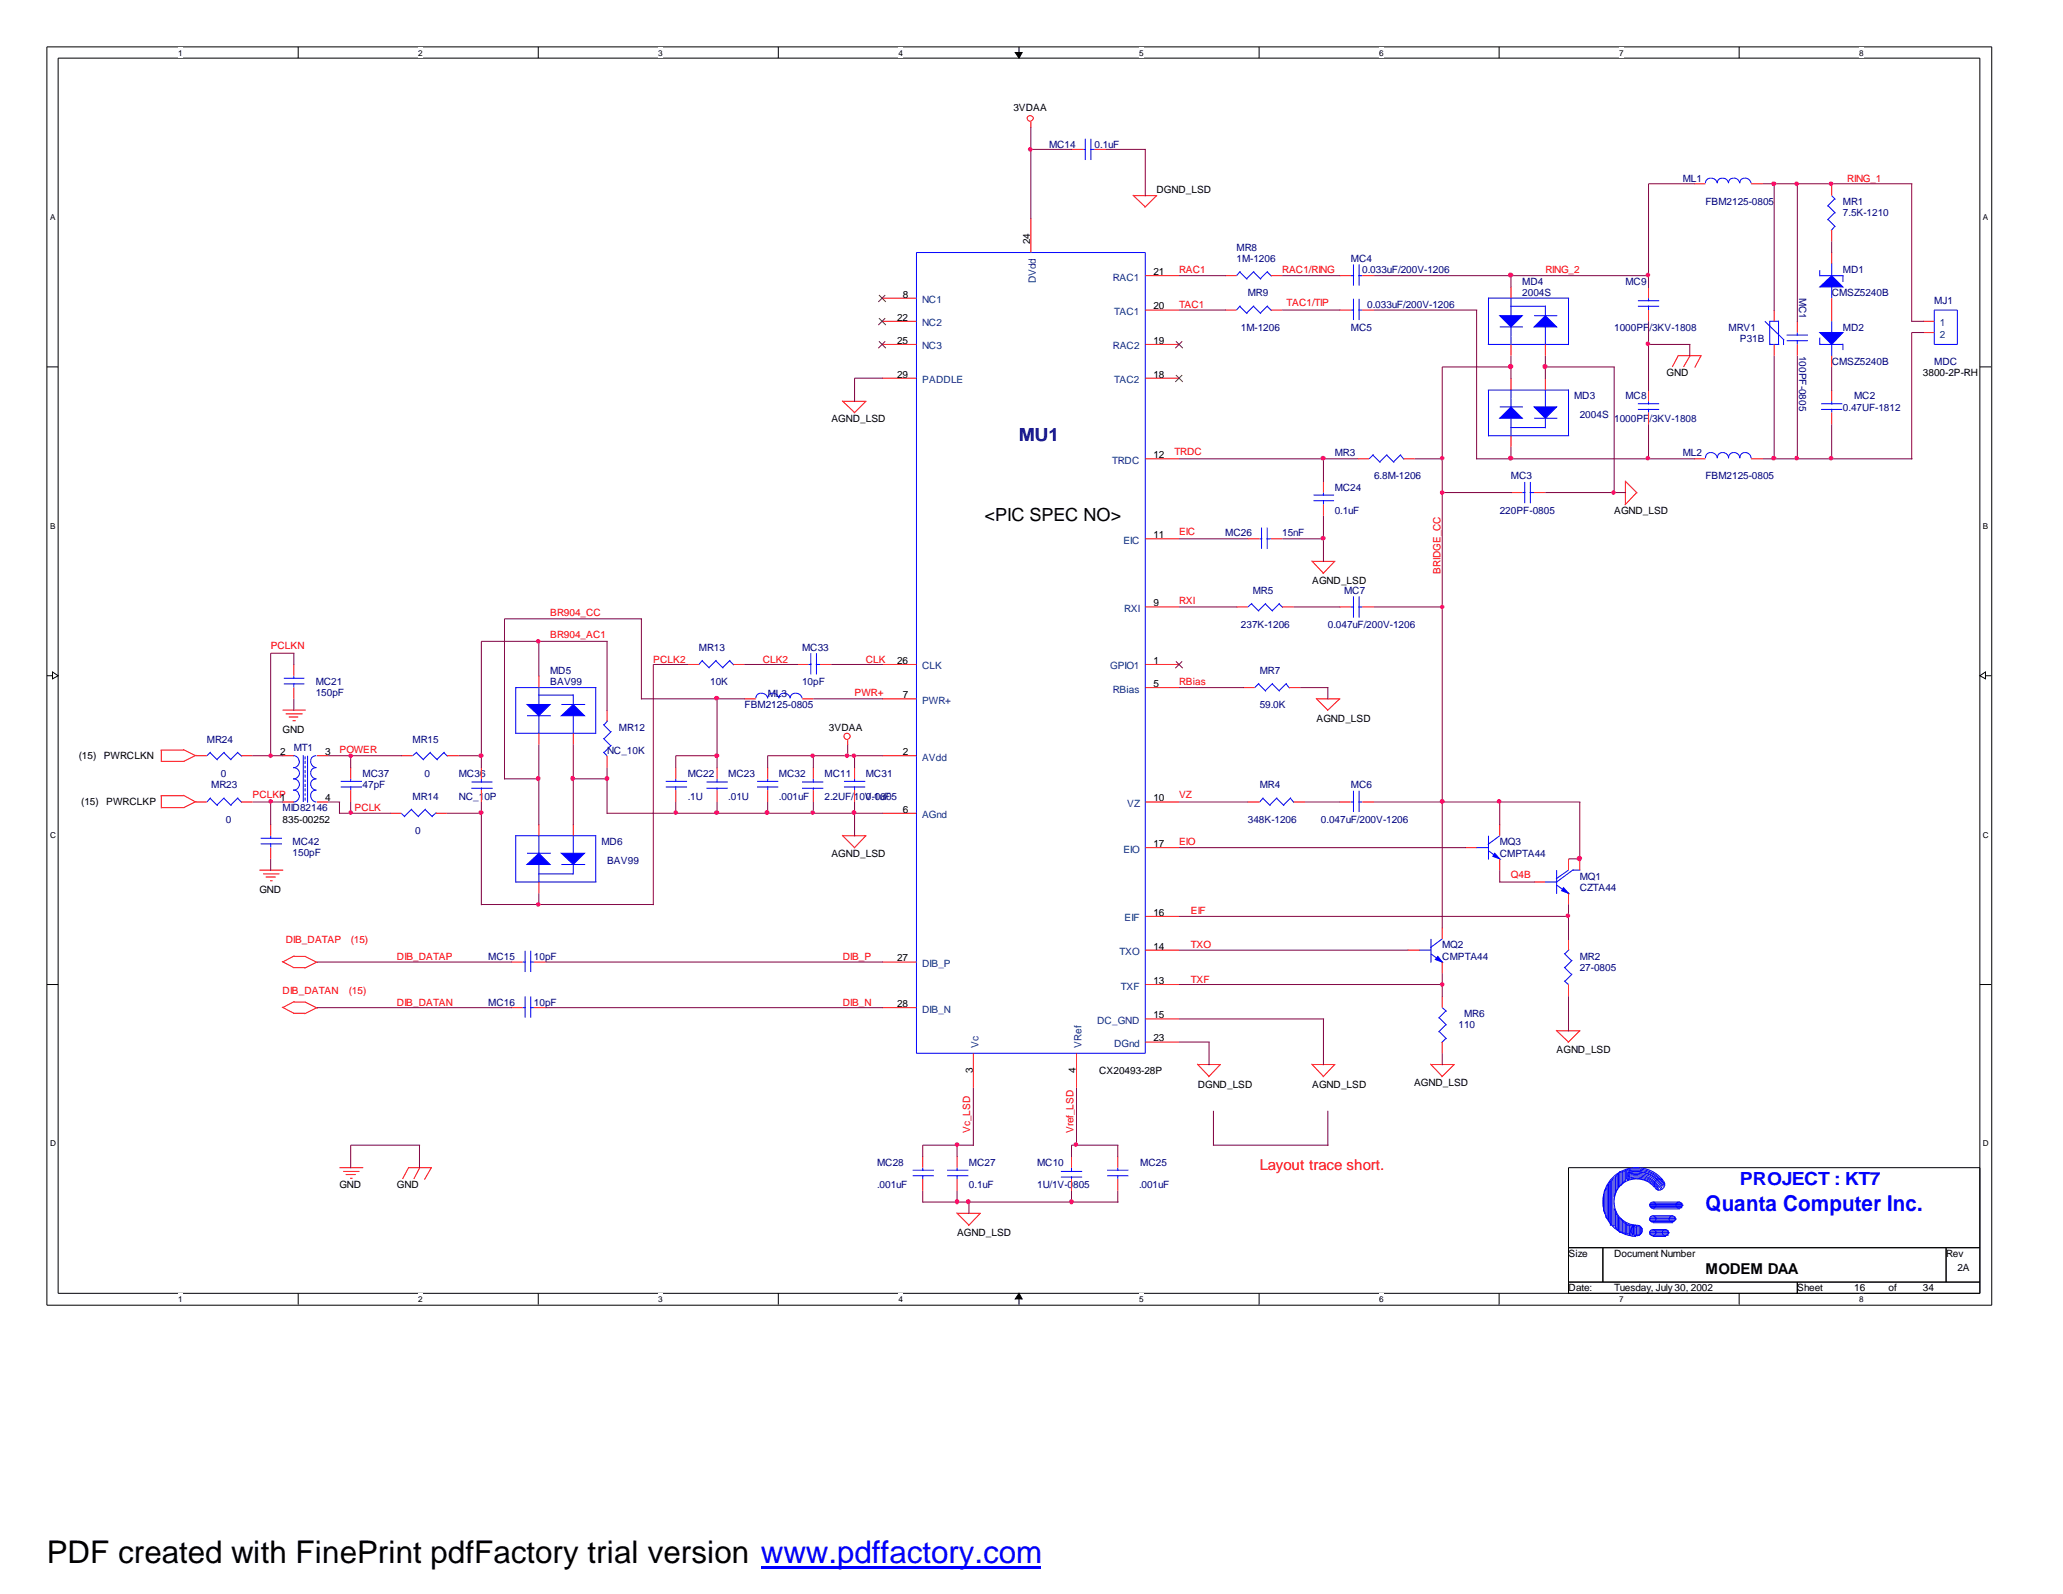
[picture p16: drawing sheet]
<svg xmlns="http://www.w3.org/2000/svg" width="279mm" height="216mm" viewBox="0 0 279 216" stroke-linecap="round" stroke-linejoin="round" font-family="sans-serif">
<defs><g id="words">
<text font-size="4.2" x="6.3" y="211.7">PDF created with FinePrint pdfFactory trial version www.pdffactory.com</text>
<text font-size="3" fill="#00f" x="231" y="164">Quanta Computer Inc.</text>
<text font-size="2.5" fill="#000080" x="138" y="59.8">MU1</text>
<text font-size="2.5" x="133.3" y="70.6">&lt;PIC SPEC NO&gt;</text>
<text font-size="2.5" fill="#00f" x="235.6" y="160.4">PROJECT : KT7</text>
<text font-size="2" fill="#f00" x="170.6" y="158.4">Layout trace short.</text>
<text font-size="2" x="231" y="172.6">MODEM DAA</text>
<g font-size="1.4">
<text x="137.2" y="15.1">3VDAA</text>
<text x="156.6" y="26.2">DGND_LSD</text>
<text x="139.5" y="33.1" transform="rotate(-90 139.5 33.1)">24</text>
<text x="122.3" y="40.3">8</text>
<text x="156.2" y="37.3">21</text>
<text x="156.2" y="41.9">20</text>
<text x="121.5" y="46.6">25</text>
<text x="121.5" y="43.4">22</text>
<text x="156.2" y="46.6">19</text>
<text x="121.5" y="51.1">29</text>
<text x="156.2" y="51.1">18</text>
<text x="225.7" y="51">GND</text>
<text x="260.4" y="51">3800-2P-RH</text>
<text x="112.6" y="57.2">AGND_LSD</text>
<text x="156.2" y="62.1">12</text>
<text x="218.6" y="69.6">AGND_LSD</text>
<text x="156.2" y="72.9">11</text>
<text x="156.2" y="82.1">9</text>
<text x="177.7" y="79.2">AGND_LSD</text>
<text x="121.5" y="89.9">26</text>
<text x="156.2" y="89.9">1</text>
<text x="122.3" y="94.6">7</text>
<text x="156.2" y="93">5</text>
<text x="38.3" y="99.3">GND</text>
<text x="112.3" y="99">3VDAA</text>
<text x="178.3" y="97.8">AGND_LSD</text>
<text x="10.7" y="102.9">(15)</text>
<text x="14.1" y="102.9">PWRCLKN</text>
<text x="37.9" y="102.3">2</text>
<text x="44" y="102.3">3</text>
<text x="122.3" y="102.3">2</text>
<text x="11" y="109.1">(15)</text>
<text x="14.4" y="109.1">PWRCLKP</text>
<text x="37.9" y="108.5">1</text>
<text x="38.3" y="111.4">835-00252</text>
<text x="44" y="108.5">4</text>
<text x="122.3" y="110.1">6</text>
<text x="156.2" y="108.5">10</text>
<text x="112.6" y="116.1">AGND_LSD</text>
<text x="156.2" y="114.7">17</text>
<text x="35.1" y="121">GND</text>
<text x="156.2" y="124">16</text>
<text x="121.5" y="130.2">27</text>
<text x="156.2" y="128.6">14</text>
<text x="121.5" y="136.4">28</text>
<text x="156.2" y="133.3">13</text>
<text x="156.2" y="137.9">15</text>
<text x="156.2" y="141.1">23</text>
<text x="210.8" y="142.7">AGND_LSD</text>
<text x="131.7" y="145.4" transform="rotate(-90 131.7 145.4)">3</text>
<text x="145.7" y="145.4" transform="rotate(-90 145.7 145.4)">4</text>
<text x="148.8" y="145.5">CX20493-28P</text>
<text x="162.2" y="147.3">DGND_LSD</text>
<text x="177.7" y="147.3">AGND_LSD</text>
<text x="191.5" y="147.1">AGND_LSD</text>
<text x="46" y="161">GND</text>
<text x="53.8" y="161">GND</text>
<text x="129.6" y="167.5">AGND_LSD</text>
<text x="212.4" y="170.3">Size</text>
<text x="218.6" y="170.3">Document Number</text>
<text x="263.6" y="170.3">Rev</text>
<text x="265.1" y="172.1">2A</text>
<text x="212.4" y="174.9">Date:</text>
<text x="218.6" y="174.9">Tuesday, July 30, 2002</text>
<text x="243.4" y="174.9">Sheet</text>
<text x="251.1" y="174.9">16</text>
<text x="255.8" y="174.9">of</text>
<text x="260.4" y="174.9">34</text>
</g>
<g font-size="1.4" fill="#000080">
<text x="142.1" y="20">MC14</text>
<text x="148.3" y="20">0.1uF</text>
<text x="227.9" y="24.6">ML1</text>
<text x="231" y="27.8">FBM2125-0805</text>
<text x="249.6" y="27.8">MR1</text>
<text x="249.6" y="29.3">7.5K-1210</text>
<text x="167.5" y="34">MR8</text>
<text x="167.5" y="35.5">1M-1206</text>
<text x="183" y="35.5">MC4</text>
<text x="169" y="40.1">MR9</text>
<text x="184.5" y="37">0.033uF/200V-1206</text>
<text x="185.2" y="41.7">0.033uF/200V-1206</text>
<text x="206.2" y="38.6">MD4</text>
<text x="206.2" y="40.1">2004S</text>
<text x="220.1" y="38.6">MC9</text>
<text x="243.7" y="40.4" transform="rotate(90 243.7 40.4)">MC1</text>
<text x="248.1" y="40.1">CMSZ5240B</text>
<text x="249.6" y="37">MD1</text>
<text x="262" y="41.2">MJ1</text>
<text x="168.1" y="44.8">1M-1206</text>
<text x="183" y="44.8">MC5</text>
<text x="218.6" y="44.8">1000PF</text>
<text x="223.4" y="44.8">/3KV-1808</text>
<text x="234.1" y="44.8">MRV1</text>
<text x="235.6" y="46.3">P31B</text>
<text x="249.6" y="44.8">MD2</text>
<text x="243.7" y="48.2" transform="rotate(90 243.7 48.2)">100PF-0805</text>
<text x="248.1" y="49.4">CMSZ5240B</text>
<text x="262" y="49.4">MDC</text>
<text x="213.2" y="54.1">MD3</text>
<text x="214" y="56.6">2004S</text>
<text x="218.6" y="57.2">1000PF/3KV-1808</text>
<text x="220.1" y="54.1">MC8</text>
<text x="249.6" y="55.6">0.47UF-1812</text>
<text x="251.1" y="54.1">MC2</text>
<text x="180.8" y="61.8">MR3</text>
<text x="186.1" y="64.9">6.8M-1206</text>
<text x="204.6" y="64.9">MC3</text>
<text x="227.9" y="61.8">ML2</text>
<text x="231" y="64.9">FBM2125-0805</text>
<text x="180.8" y="66.5">MC24</text>
<text x="180.8" y="69.6">0.1uF</text>
<text x="203.1" y="69.6">220PF-0805</text>
<text x="165.9" y="72.6">MC26</text>
<text x="173.7" y="72.6">15nF</text>
<text x="169.7" y="80.4">MR5</text>
<text x="182" y="80.4">MC7</text>
<text x="94.7" y="88.1">MR13</text>
<text x="108.6" y="88.1">MC33</text>
<text x="168.1" y="85.1">237K-1206</text>
<text x="179.8" y="85.1">0.047uF/200V-1206</text>
<text x="42.8" y="92.8">MC21</text>
<text x="42.8" y="94.2">150pF</text>
<text x="74.5" y="91.3">MD5</text>
<text x="74.5" y="92.8">BAV99</text>
<text x="96.2" y="92.8">10K</text>
<text x="100.8" y="95.9">FBM2125-0805</text>
<text x="104" y="94.4">ML3</text>
<text x="108.6" y="92.8">10pF</text>
<text x="170.6" y="91.3">MR7</text>
<text x="170.6" y="95.9">59.0K</text>
<text x="28" y="100.6">MR24</text>
<text x="39.8" y="101.7">MT1</text>
<text x="55.9" y="100.6">MR15</text>
<text x="83.8" y="99">MR12</text>
<text x="28.6" y="106.8">MR23</text>
<text x="29.9" y="105.2">0</text>
<text x="49.1" y="105.2">MC37</text>
<text x="49.1" y="106.8">47pF</text>
<text x="57.5" y="105.2">0</text>
<text x="62.1" y="105.2">MC36</text>
<text x="82.2" y="102.1">NC_10K</text>
<text x="93.1" y="105.2">MC22</text>
<text x="98.6" y="105.2">MC23</text>
<text x="105.5" y="105.2">MC32</text>
<text x="111.7" y="105.2">MC11</text>
<text x="117.3" y="105.2">MC31</text>
<text x="170.6" y="106.8">MR4</text>
<text x="183" y="106.8">MC6</text>
<text x="30.6" y="111.4">0</text>
<text x="38.3" y="109.9">MID82146</text>
<text x="55.9" y="108.3">MR14</text>
<text x="56.2" y="112.9">0</text>
<text x="62.1" y="108.3">NC_10P</text>
<text x="93.1" y="108.3">.1U</text>
<text x="98.6" y="108.3">.01U</text>
<text x="105.5" y="108.3">.001uF</text>
<text x="111.7" y="108.3">2.2UF/10V-0805</text>
<text x="117.3" y="108.3">0.1uF</text>
<text x="169" y="111.4">348K-1206</text>
<text x="178.9" y="111.4">0.047uF/200V-1206</text>
<text x="39.6" y="114.5">MC42</text>
<text x="39.6" y="115.9">150pF</text>
<text x="81.4" y="114.5">MD6</text>
<text x="82.2" y="117">BAV99</text>
<text x="203.1" y="114.5">MQ3</text>
<text x="203.1" y="116.1">CMPTA44</text>
<text x="214" y="119.1">MQ1</text>
<text x="214" y="120.7">CZTA44</text>
<text x="66.1" y="130">MC15</text>
<text x="72.3" y="130">10pF</text>
<text x="195.3" y="128.4">MQ2</text>
<text x="195.3" y="130">CMPTA44</text>
<text x="214" y="130">MR2</text>
<text x="214" y="131.6">27-0805</text>
<text x="66.1" y="136.2">MC16</text>
<text x="72.3" y="136.2">10pF</text>
<text x="198.3" y="137.8">MR6</text>
<text x="197.5" y="139.3">110</text>
<text x="118.8" y="157.9">MC28</text>
<text x="118.8" y="161">.001uF</text>
<text x="131.2" y="157.9">MC27</text>
<text x="131.2" y="161">0.1uF</text>
<text x="140.5" y="157.9">MC10</text>
<text x="140.5" y="161">1U/1V-0805</text>
<text x="154.3" y="160.9">.001uF</text>
<text x="154.4" y="157.9">MC25</text>
</g>
<g font-size="1.4" fill="#f00">
<text x="250.2" y="24.6">RING_1</text>
<text x="159.7" y="41.7">TAC1</text>
<text x="159.7" y="37">RAC1</text>
<text x="173.7" y="36.9">RAC1/RING</text>
<text x="174.2" y="41.5">TAC1/TIP</text>
<text x="209.3" y="36.9">RING_2</text>
<text x="159.1" y="61.6">TRDC</text>
<text x="159.7" y="72.5">EIC</text>
<text x="195.1" y="77.7" transform="rotate(-90 195.1 77.7)">BRIDGE_CC</text>
<text x="74.5" y="83.4">BR904_CC</text>
<text x="159.7" y="81.8">RXI</text>
<text x="36.7" y="88">PCLKN</text>
<text x="74.5" y="86.4">BR904_AC1</text>
<text x="88.5" y="89.7">PCLK2</text>
<text x="103.3" y="89.7">CLK2</text>
<text x="117.3" y="89.7">CLK</text>
<text x="115.7" y="94.2">PWR+</text>
<text x="159.7" y="92.8">RBias</text>
<text x="46" y="101.9">POWER</text>
<text x="34.2" y="108.1">PCLKP</text>
<text x="48" y="109.9">PCLK</text>
<text x="159.7" y="108.1">VZ</text>
<text x="159.7" y="114.4">EIO</text>
<text x="204.6" y="119">Q4B</text>
<text x="161.3" y="123.8">EIF</text>
<text x="38.7" y="127.7">DIB_DATAP</text>
<text x="47.5" y="127.7">(15)</text>
<text x="53.8" y="130">DIB_DATAP</text>
<text x="114.1" y="130">DIB_P</text>
<text x="161.3" y="128.4">TXO</text>
<text x="38.3" y="134.6">DIB_DATAN</text>
<text x="47.2" y="134.6">(15)</text>
<text x="53.8" y="136.2">DIB_DATAN</text>
<text x="114.1" y="136.2">DIB_N</text>
<text x="161.3" y="133.1">TXF</text>
<text x="131.4" y="153.5" transform="rotate(-90 131.4 153.5)">Vc_LSD</text>
<text x="145.4" y="153.5" transform="rotate(-90 145.4 153.5)">Vref_LSD</text>
</g>
<g font-size="1.4" fill="#004080">
<text x="124.9" y="41.1">NC1</text>
<text x="140.3" y="38.4" transform="rotate(-90 140.3 38.4)">DVdd</text>
<text x="150.7" y="38">RAC1</text>
<text x="124.9" y="47.3">NC3</text>
<text x="124.9" y="44.2">NC2</text>
<text x="150.7" y="47.3">RAC2</text>
<text x="150.9" y="42.7">TAC1</text>
<text x="262.7" y="44.2">1</text>
<text x="262.7" y="45.7">2</text>
<text x="124.9" y="51.9">PADDLE</text>
<text x="150.9" y="51.9">TAC2</text>
<text x="150.6" y="62.8">TRDC</text>
<text x="152.1" y="73.7">EIC</text>
<text x="152.2" y="82.9">RXI</text>
<text x="124.9" y="90.7">CLK</text>
<text x="124.9" y="95.3">PWR+</text>
<text x="150.4" y="90.7">GPIO1</text>
<text x="150.7" y="93.8">RBias</text>
<text x="124.9" y="103">AVdd</text>
<text x="124.9" y="110.8">AGnd</text>
<text x="152.7" y="109.3">VZ</text>
<text x="152.1" y="115.5">EIO</text>
<text x="152.3" y="124.8">EIF</text>
<text x="124.9" y="131">DIB_P</text>
<text x="151.6" y="129.4">TXO</text>
<text x="124.9" y="137.2">DIB_N</text>
<text x="151.8" y="134">TXF</text>
<text x="132.5" y="141.9" transform="rotate(-90 132.5 141.9)">Vc</text>
<text x="146.5" y="141.9" transform="rotate(-90 146.5 141.9)">VRef</text>
<text x="148.6" y="138.7">DC_GND</text>
<text x="150.9" y="141.8">DGnd</text>
</g>
<g font-size="1.1">
<text x="24.1" y="7.5">1</text>
<text x="56.6" y="7.5">2</text>
<text x="89.2" y="7.5">3</text>
<text x="121.7" y="7.5">4</text>
<text x="154.3" y="7.5">5</text>
<text x="186.8" y="7.5">6</text>
<text x="219.3" y="7.5">7</text>
<text x="251.8" y="7.5">8</text>
<text x="6.8" y="29.8">A</text>
<text x="268.6" y="29.8">A</text>
<text x="6.8" y="71.6">B</text>
<text x="268.6" y="71.6">B</text>
<text x="6.8" y="113.5">C</text>
<text x="268.6" y="113.5">C</text>
<text x="6.8" y="155.3">D</text>
<text x="268.6" y="155.3">D</text>
<text x="24.1" y="176.4">1</text>
<text x="56.6" y="176.4">2</text>
<text x="89.2" y="176.4">3</text>
<text x="121.7" y="176.4">4</text>
<text x="154.3" y="176.4">5</text>
<text x="186.8" y="176.4">6</text>
<text x="219.3" y="176.4">7</text>
<text x="251.8" y="176.4">8</text>
</g>
</g></defs>
<path d="M6.3 6.3h263.4v170.5h-263.4zM7.9 7.9h260.2v167.3h-260.2z" fill="none" stroke="#000" stroke-width=".14"/>
<g fill="#fff">
<path d="M24.1 6.4h.6v1.4h-.6z"/>
<path d="M24.1 175.3h.6v1.3h-.6z"/>
</g>
<path d="M40.4 6.3v1.6M40.4 175.2v1.5" fill="none" stroke="#000" stroke-width=".14"/>
<g fill="#fff">
<path d="M56.6 6.4h.6v1.4h-.6z"/>
<path d="M56.6 175.3h.6v1.3h-.6z"/>
</g>
<path d="M72.9 6.3v1.6M72.9 175.2v1.5" fill="none" stroke="#000" stroke-width=".14"/>
<g fill="#fff">
<path d="M89.2 6.4h.5v1.4h-.5z"/>
<path d="M89.2 175.3h.5v1.3h-.5z"/>
</g>
<path d="M105.4 6.3v1.6M105.4 175.2v1.5" fill="none" stroke="#000" stroke-width=".14"/>
<g fill="#fff">
<path d="M121.7 6.4h.6v1.4h-.6z"/>
<path d="M121.7 175.3h.6v1.3h-.6z"/>
</g>
<path d="M138 6.3v1.6M138 175.2v1.5" fill="none" stroke="#000" stroke-width=".14"/>
<g fill="#000" stroke="#000" stroke-width=".14">
<path d="M137.5 7.1h.9l-.4 .8z" fill-rule="evenodd"/>
<path d="M138 175.2l.4 .7h-.9z" fill-rule="evenodd"/>
</g>
<g fill="#fff">
<path d="M154.3 6.4h.6v1.4h-.6z"/>
<path d="M154.3 175.3h.6v1.3h-.6z"/>
</g>
<path d="M170.5 6.3v1.6M170.5 175.2v1.5" fill="none" stroke="#000" stroke-width=".14"/>
<g fill="#fff">
<path d="M186.8 6.4h.6v1.4h-.6z"/>
<path d="M186.8 175.3h.6v1.3h-.6z"/>
</g>
<path d="M203 6.3v1.6M203 175.2v1.5" fill="none" stroke="#000" stroke-width=".14"/>
<g fill="#fff">
<path d="M219.3 6.4h.6v1.4h-.6z"/>
<path d="M219.3 175.3h.6v1.3h-.6z"/>
</g>
<path d="M235.5 6.3v1.6M235.5 175.2v1.5" fill="none" stroke="#000" stroke-width=".14"/>
<g fill="#fff">
<path d="M251.8 6.4h.6v1.4h-.6z"/>
<path d="M251.8 175.3h.6v1.3h-.6z"/>
<path d="M6.8 28.7h.7v1.4h-.7z"/>
<path d="M268.6 28.7h.7v1.4h-.7z"/>
<path d="M6.8 70.5h.7v1.4h-.7z"/>
<path d="M268.6 70.5h.7v1.4h-.7z"/>
</g>
<path d="M6.3 49.7h1.6M268.1 49.7h1.6" fill="none" stroke="#000" stroke-width=".14"/>
<g fill="#fff">
<path d="M6.8 112.4h.7v1.3h-.7z"/>
<path d="M268.6 112.4h.7v1.3h-.7z"/>
</g>
<path d="M6.3 91.5h1.6M268.1 91.5h1.6" fill="none" stroke="#000" stroke-width=".14"/>
<g fill="#fff" stroke="#000" stroke-width=".14">
<path d="M7.1 91l.8 .5-.8 .4z" fill-rule="evenodd"/>
<path d="M268.1 91.5l.8-.5v.9z" fill-rule="evenodd"/>
</g>
<g fill="#fff">
<path d="M6.8 154.2h.7v1.3h-.7z"/>
<path d="M268.6 154.2h.7v1.3h-.7z"/>
</g>
<path d="M6.3 133.3h1.6M268.1 133.3h1.6M212.4 158.2h55.7v17h-55.7zM212.4 169h55.7M212.4 173.7h55.7M217.1 169v4.7M243.4 173.7v1.5M263.6 169v4.7" fill="none" stroke="#000" stroke-width=".14"/>
<g fill="none" stroke="#f00" stroke-width=".14">
<path d="M139.6 16.5v.8M139.6 29.5v4.7M145.1 20.2h1.6M148.3 20.2h1.5M153.4 26.4l1.7 1.6M153.5 26.5h3.2M155.1 37.3h4.6M156.6 26.5l-1.6 1.6M165.9 37.3h1.6M172.1 37.3h1.6M181.4 37.3h1.6M184.5 37.3h1.6"/>
<path d="M204.6 38.9v1.5M223.3 38.9v1.5M229.4 24.9h1.6M237.2 24.9h1.6M248.1 24.9v1.6M248.1 31.2v1.5M248.1 34.2v1.5M114 54.3l1.7 1.6M114.1 54.4h3.2M117.3 54.4l-1.6 1.6M119.5 43.5h4.6M119.5 46.7h4.6"/>
<path d="M119.5 51.2h4.6M119.5 40.4h4.6M155.1 42h4.6M155.1 46.7h4.6M155.1 51.2h4.6M165.9 42h1.6M172.1 42h1.6M181.4 42h1.6M184.5 42h1.6M204.6 46.7v1.5M204.6 51.2v1.6M204.6 59v1.5"/>
<path d="M209.3 46.7v1.5M209.3 51.2v1.6M223.3 42v1.5M223.3 52.8v1.6M223.3 55.9v1.6M227.2 48.2h3.3M227.3 48.1l-.8 1.6M228.9 48.1l-.9 1.6M230.4 48.2l-.9 1.6M240.3 42v1.5M240.3 46.7v1.5M243.4 43.5v1.5"/>
<path d="M243.4 46.7v1.5M248.1 40.4v3.1M248.1 48.2v1.5M248.1 52.8v1.6M248.1 55.9v1.6M260.4 43.5h1.6M260.4 45h1.6M155.1 62.1h4.6M155.1 73h4.6M169 73h1.6M172.1 73h1.6M177.6 75.9l1.6 1.7"/>
<path d="M177.7 76h3.1M179.2 65.2v1.5M179.2 68.3v1.5M180.8 76l-1.6 1.7M183.9 62.1h1.5M190.1 62.1h1.5M204.6 66.7h1.6M207.8 66.7h1.5M220.1 65.1v3.2M220.1 65.2l1.6 1.6M221.7 66.7l-1.7 1.7M229.4 62.1h1.6"/>
<path d="M237.2 62.1h1.6M38.3 96.2h3.1M38.7 96.7h2.3M39.1 97.1h1.3M39.6 97.6h.4M39.8 90v1.5M39.8 93.1v1.6M73 91.5v1.6M73 99.3v1.5M77.6 99.3v1.5M82.2 96.2v1.5M93.1 90h1.6"/>
<path d="M99.3 90h1.5M100.8 94.7h1.6M107.9 90h1.6M108.6 94.7h1.6M111.1 90h1.5M119.5 94.7h4.6M119.5 90h4.6M155.1 82.2h4.6M155.1 90h4.6M155.1 93.1h4.6M167.5 82.2h1.5M168.4 93.1h1.5"/>
<path d="M173.7 82.2h1.5M174.6 93.1h1.5M178.2 94.6l1.6 1.6M178.3 94.7h3.2M181.4 94.7l-1.7 1.6M181.4 82.2h1.6M184.5 82.2h1.6M21.8 101.6h3.1M21.8 107.8h3.1M21.8 103.1h3.2M21.8 101.6v1.6M21.8 107.8v1.7"/>
<path d="M21.8 109.4h3.2M24.8 107.7l1.7 .9h1.5M24.8 101.5l1.7 .9h1.5M26.6 102.3l-1.7 .8M26.6 108.5l-1.7 .9M32.7 108.6h1.5M32.7 102.4h1.5M35.1 117.9h3.3M35.6 118.4h2.2M36 118.8h1.3M36.6 119.3h.3M36.7 111.7v1.5"/>
<path d="M36.7 114.8v1.5M38.3 108.6h1.5M38.3 102.4h1.5M42.9 108.6h1.5M42.9 102.4h1.5M47.5 104v1.5M47.5 107v1.6M52.8 110.2h1.6M54.4 102.4h1.5M59 110.2h1.5M60.5 102.4h1.6M65.2 104v1.5"/>
<path d="M65.2 107v1.6M73 111.7v1.5M73 119.5v1.5M77.6 111.7v1.5M82.2 102.4v1.6M91.5 104v1.5M91.5 107v1.6M97.1 104v1.5M97.1 107v1.6M104 104v1.5M104 107v1.6M110.2 104v1.5"/>
<path d="M110.2 107v1.6M114 113.1l1.7 1.7M114.1 113.2h3.2M114.8 100.2v.7M115.7 104v1.5M115.7 107v1.6M117.3 113.2l-1.6 1.7M119.5 102.4h4.6M119.5 110.2h4.6M155.1 108.6h4.6M155.1 114.8h4.6M169 108.6h1.6"/>
<path d="M175.2 108.6h1.6M181.4 108.6h1.6M184.5 108.6h1.6M198.5 114.8h1.5M203.1 111.7v1.5M203.1 116.3v1.6M207.8 119.5h1.5M212.4 116.3v1.6M214 116.3v1.6M38.2 130.2l1.6 .9M38.2 136.4l1.6 .8M39.7 131.1h1.6"/>
<path d="M39.7 137.2h1.6M39.8 129.5h1.6M39.8 135.7h1.6M39.9 129.5l-1.6 .8M39.9 135.6l-1.6 .9M41.3 129.5l1.7 .9M41.3 135.7l1.7 .9M42.9 130.3l-1.7 .8M42.9 136.5l-1.7 .8M69.3 136.5h1.5M69.3 130.3h1.5M72.3 136.5h1.6"/>
<path d="M72.3 130.3h1.6M119.5 136.5h4.6M119.5 130.3h4.6M155.1 128.7h4.6M155.1 133.3h4.6M155.1 124.1h4.6M155.1 138h4.6M190.7 128.7h1.6M195.3 125.6v1.6M195.3 130.3v1.5M195.3 135v1.5M210.7 139.5l1.7 1.6"/>
<path d="M210.8 139.6h3.2M212.4 121v1.5M212.4 127.2v1.5M212.4 133.3v1.7M214 139.6l-1.7 1.6M46 158.2h3.2M46.5 158.7h2.2M46.8 159.1h1.4M47.4 159.6h.4M55.3 158.2h3.2M55.4 158.1l-.9 1.6M56.9 158.1l-.9 1.6"/>
<path d="M58.4 158.2l-.9 1.6M125 156.6v1.6M125 159.7v1.6M129.6 156.6v1.6M129.6 159.7v1.6M131.8 142.7v4.6M145.1 156.6v1.6M145.1 159.7v1.6M145.8 142.7v4.6M151.4 156.6v1.6M151.4 159.7v1.6M155.1 141.1h4.6"/>
<path d="M162.1 144.1l1.6 1.7M162.2 144.2h3.2M165.3 144.2l-1.6 1.7M177.6 144.1l1.6 1.7M177.7 144.2h3.1M180.8 144.2l-1.6 1.7M193.7 144.1l1.6 1.7M193.8 144.2h3.2M195.3 141.1v1.6M196.9 144.2l-1.7 1.7M129.5 164.3l1.7 1.6M129.6 164.3h3.2"/>
<path d="M132.8 164.3l-1.7 1.7"/>
<circle cx="139.6" cy="16" r=".4"/>
<circle cx="114.7" cy="99.7" r=".42"/>
</g>
<g fill="none" stroke="#00f" stroke-width=".14">
<path d="M147 18.8v2.9M147.7 18.8v2.9M124.1 34.2h31v108.5h-31zM146.7 20.2h.4M147.7 20.2h.6M167.9 36.8l1 1M168 36.7l-.5 .6M169.8 36.8l1 1M169.8 36.7l-1 1.1M171.6 36.8l.6 .6M171.7 36.7l-1 1.1M183 37.3h.4"/>
<path d="M183.3 35.8v2.9M184 37.3h.5M184.1 35.8v2.9M231 24.8a.82 .82 0 0 1 .8-.7 .82 .82 0 0 1 .8 .7 .77 .77 0 0 1 .7-.7 .77 .77 0 0 1 .8 .7 .77 .77 0 0 1 .8-.7 .77 .77 0 0 1 .7 .7 .77 .77 0 0 1 .8-.7 .77 .77 0 0 1 .8 .7M246.5 36.6v.8M246.5 37.3h3.2M247.6 27.9l1 1M247.6 29.7l1 1M248.1 26.5l.5 .5M248.1 35.6v1.7M248.1 38.8v1.6M248.5 26.9l-1 1"/>
<path d="M248.5 28.8l-1 1M248.5 30.6l-.5 .6M249.6 37.3v.9M167.9 41.5l1 1M168 41.4l-.5 .6M169.8 41.5l1 1M169.8 41.4l-1 1M171.6 41.5l.6 .6M171.7 41.4l-1 1M183 42h.4M183.3 40.5v2.8M184 42h.5"/>
<path d="M184.1 40.5v2.8M201.5 46.7h10.9M201.5 52.8h10.9M201.6 40.3v6.4M201.6 52.8v6.3M201.6 59h10.9M201.6 40.4h10.9M203.1 55.1h3.1M203.1 44.3h3.1M204.6 57.9h4.7M204.6 41.5h4.7M204.6 40.3v2.5"/>
<path d="M204.6 44.2v2.5M204.6 52.7v2.5M204.6 56.6v2.5M207.8 56.6h3.1M207.8 42.8h3.1M209.3 41.4v1.4M209.3 44.2v2.5M209.3 52.8v2.4M209.3 56.6v1.4M212.4 40.4v6.3M212.4 52.7v6.3M221.8 55.5h2.9"/>
<path d="M221.8 54.7h2.9M221.8 41.5h2.9M221.8 40.7h2.9M223.3 40.4v.4M223.3 41.4v.6M223.3 54.4v.4M223.3 55.4v.5M239 43.5l2.6 2.6M239.6 43.5h1.3M239.7 43.5v3.2M239.7 46.7h1.3M240.9 43.4v3.3"/>
<path d="M241.6 46v.7M242 46.1h2.9M242 45.4h2.9M243.4 45v.5M243.4 46.1v.6M246.4 46.7h3.2M246.5 45.7v1M246.6 55.5h2.9M246.6 54.7h2.9M248.1 43.5v1.6M248.1 46.7v1.6M248.1 54.4v.4"/>
<path d="M248.1 55.4v.5M249.6 46.6v.8M262 42h3.1v4.7h-3.1zM170.6 73h.3M170.9 71.5v2.8M171.5 73h.6M171.6 71.5v2.8M177.9 67.8h2.8M177.9 67.1h2.8M179.2 66.7v.4M179.2 67.7v.6M185.9 61.6l1 1.1"/>
<path d="M186 61.6l-.6 .5M187.8 61.6l1 1.1M187.9 61.6l-1 1M189.7 61.6l.5 .6M189.7 61.6l-1 1M206.2 66.7h.4M206.5 65.3v2.9M207.2 66.7h.6M207.3 65.3v2.9M231 62.1a.81 .81 0 0 1 .8-.8 .81 .81 0 0 1 .8 .8 .76 .76 0 0 1 .7-.8 .76 .76 0 0 1 .8 .8 .76 .76 0 0 1 .8-.8 .76 .76 0 0 1 .7 .8 .76 .76 0 0 1 .8-.8 .76 .76 0 0 1 .8 .8M38.4 92.6h2.8M38.4 91.9h2.8"/>
<path d="M39.8 91.5v.4M39.8 92.5v.6M69.8 99.3h10.9M69.8 93v6.3M69.8 93.1h11M71.4 96.9h3.2M72.9 94.1h4.7M73 93v2.5M73 96.9v2.5M76 95.4h3.2M77.6 94.1v1.3M77.6 96.9v2.4"/>
<path d="M80.7 93.1v6.3M81.7 100l1 1M81.7 98.1l1 1M82.3 97.6l-.5 .6M82.8 99.1l-1 1M95.1 89.5l1 1M95.2 89.4l-.5 .6M96.9 89.5l1.1 1M97 89.4l-1 1M98.8 89.5l.6 .6M98.9 89.4l-1 1M102.4 94.6a.82 .82 0 0 1 .8-.7 .82 .82 0 0 1 .8 .7 .77 .77 0 0 1 .7-.7 .77 .77 0 0 1 .8 .7 .77 .77 0 0 1 .8-.7 .77 .77 0 0 1 .7 .7 .82 .82 0 0 1 .8-.7 .82 .82 0 0 1 .8 .7"/>
<path d="M109.5 90h.4M109.8 88.5v2.9M110.5 90h.6M110.6 88.5v2.9M169.5 81.8l1 1M169.6 81.7l-.6 .5M170.4 92.6l1 1M170.5 92.5l-.6 .6M171.4 81.8l1 1M171.4 81.7l-1 1M172.3 92.6l1 1M172.4 92.5l-1 1.1"/>
<path d="M173.2 81.8l.5 .5M173.3 81.7l-1 1M174.2 92.6l.5 .6M174.2 92.5l-1 1.1M183 82.2h.4M183.3 80.8v2.9M184 82.2h.5M184.1 80.8v2.9M28.4 101.9l1.1 1.1M28.4 108.1l1.1 1M28.5 101.9l-.5 .5M28.5 108l-.5 .6"/>
<path d="M30.3 101.9l1 1.1M30.3 108.1l1 1M30.4 101.9l-1 1M30.4 108l-1 1.1M32.2 101.9l.6 .5M32.2 108.1l.6 .6M32.3 101.9l-1.1 1M32.3 108l-1.1 1.1M35.3 114.3h2.9M35.3 113.5h2.9M36.7 113.2v.4M36.7 114.2v.6"/>
<path d="M39.7 102.4a.68 .68 0 0 1 .8 .6 .73 .73 0 0 1-.8 1 .77 .77 0 0 1 .9 .7 .77 .77 0 0 1-.9 .8 .77 .77 0 0 1 .9 .8 .77 .77 0 0 1-.9 .7 .68 .68 0 0 1 .8 .7 .73 .73 0 0 1-.8 .9M41.1 102.3v6.3M41.3 102.4v.5M41.3 103v.5M41.3 103.7v.4M41.3 104.3v.4M41.3 104.9v.4M41.3 105.6v.3M41.3 106.2v.4M41.3 106.8v.4M41.3 107.4v.4M41.3 108v.5"/>
<path d="M41.7 102.4v6.3M42.8 102.4a.81 .81 0 0 0-.7 .8 .81 .81 0 0 0 .7 .8 .76 .76 0 0 0-.7 .7 .76 .76 0 0 0 .7 .8 .76 .76 0 0 0-.7 .8 .76 .76 0 0 0 .7 .7 .81 .81 0 0 0-.7 .8 .81 .81 0 0 0 .7 .8M46.1 106.6h2.9M46.1 105.8h2.9M47.5 105.5v.4M47.5 106.5v.5M54.4 110.2l.5 .5M55.7 109.6l1 1.1M55.8 109.6l-1 1M56.4 101.9l1 1.1M56.5 101.9l-.6 .5M57.6 109.6l1 1.1"/>
<path d="M57.7 109.6l-1.1 1M58.3 101.9l1 1.1M58.3 101.9l-1 1M59.1 110.1l-.6 .5M60.1 101.9l.5 .5M60.2 101.9l-1 1M63.8 105.9h2.9M63.8 106.8h2.9M65.2 105.5v.5M65.2 106.7v.3M69.8 113.2h10.9M69.8 119.5h11"/>
<path d="M69.8 113.2v6.3M71.4 115.6h3.2M72.9 118.4h4.7M73 113.1v2.6M73 117v2.5M76 117.1h3.2M77.6 113.2v2.5M77.6 117.1v1.3M80.7 113.1v6.4M81.7 101.9l.5 .5M82.8 100.9l-1 1M90.2 106.6h2.8"/>
<path d="M90.2 105.8h2.8M91.5 105.5v.4M91.5 106.5v.5M95.7 105.9h2.9M95.7 106.8h2.9M97.1 105.5v.5M97.1 106.7v.3M102.5 106.6h2.9M102.5 105.8h2.9M104 105.5v.4M104 106.5v.5M108.6 105.9h2.9"/>
<path d="M108.6 106.8h2.9M110.2 105.5v.5M110.2 106.7v.3M114.3 106.6h2.9M114.3 105.8h2.9M115.7 105.5v.4M115.7 106.5v.5M171 108.1l1 1M171.1 108l-.5 .6M172.9 108.1l1 1M173 108l-1 1.1M174.8 108.1l.5 .6"/>
<path d="M174.8 108l-1 1.1M183 108.6h.4M183.3 107.1v2.9M184 108.6h.5M184.1 107.1v2.9M199.9 114.8h1.7M201.6 115.2l1.6 1.2M201.6 113.2v3.2M203.1 113.2l-1.6 1.2M210.8 119.9l1.7 1.2M210.8 117.9v3.2M212.4 117.9l-1.7 1.1"/>
<path d="M213 117.9h1M213.1 117.8l-2.3 1.7h-1.6M70.8 136.5h.4M70.8 130.3h.4M71.1 128.8v2.9M71.1 135v2.8M71.8 136.5h.5M71.8 130.3h.5M71.9 128.8v2.9M71.9 135v2.8M192.2 128.7h1.6M193.8 129.2l1.6 1.2"/>
<path d="M193.8 127.2v3.2M194.9 137.8l1 1.1M194.9 139.7l1 1M195.3 127.2l-1.6 1.2M195.3 136.5l.6 .5M195.8 136.9l-1 1M195.8 138.8l-1 1M211.8 132.8l.6 .5M211.8 131l1.1 1M211.8 129.1l1.1 1M212.5 128.6l-.6 .6M212.9 131.9l-1 1"/>
<path d="M212.9 130l-1 1.1M123.6 159.3h2.9M123.6 158.5h2.9M125 158.2v.4M125 159.2v.5M128.3 159.3h2.8M128.3 158.5h2.8M129.6 158.2v.4M129.6 159.2v.5M143.7 158.7h2.9M143.7 159.4h2.9M145.1 158.2v.6"/>
<path d="M145.1 159.3v.4M149.9 159.3h2.9M149.9 158.5h2.9M151.4 158.2v.4M151.4 159.2v.5M195.8 140.6l-.6 .6M218.2 159.9l-.3 .3M218.3 159.8v6.1M218.4 159.7v6.4M218.5 159.6l-.2 .3M218.6 159.4v2.7M218.8 159.3v2.2"/>
<path d="M218.9 159.3v2.1M218.9 159.2l-.1 .2M219 159v2.1M219.2 158.9v2M219.3 158.8l-.3 .3M219.4 158.7v1.9M219.4 158.8h.2M219.5 158.8v1.8M219.7 158.7v1.7M219.8 158.7v1.6l-.3 .2M219.9 158.6l-.2 .2M220 158.6v1.4"/>
<path d="M220 159.9l-.2 .3M220.1 158.5v1.6M220.2 158.4l-.2 .3M220.2 159.6l.3 .3M220.3 158.4v1.3M220.4 159.6a3.8 3.8 0 0 1 4.3 1.6M220.4 159.4a3.8 3.8 0 0 1 4.2 1.5M220.4 159.3a3.9 3.9 0 0 1 4.6 1.8M220.4 159.1a4.1 4.1 0 0 1 4.7 1.9M220.4 158.9a4.2 4.2 0 0 1 4.7 1.8M220.5 159.8a3.6 3.6 0 0 1 4 1.4M220.5 158.8a4.3 4.3 0 0 1 4.8 1.9"/>
<path d="M220.5 158.3v1.6M220.6 158.6a4.8 4.8 0 0 1 4.8 1.9M220.6 158.4l1-.1a4.5 4.5 0 0 1 3.9 2.1M220.6 158.2l-.3 .3M220.6 158.4v1.3M225.2 159.9a4.6 4.6 0 0 0-5.1-1.5 4.6 4.6 0 0 0-3 4.3 4.6 4.6 0 0 0 4.5 4.8M217.2 161.7v2.3M217.2 163.9l.2 .5M217.3 161.2v3.1M217.5 161v3.9M217.5 164.8l.3 .3M217.6 160.9l-.3 .4"/>
<path d="M217.7 160.5v4.5M217.8 160.4v5M217.8 165.3l.2 .2M217.9 160.3l-.2 .3M217.9 160.1v5.3M218.1 160v6M218.4 166h.3M218.6 163.7v2.3M218.6 163.7l.3 .5M218.8 164.1v2.2M218.8 166.2l.1 .3M218.9 164.3v2.1"/>
<path d="M218.9 164.3l.2 .5M218.9 161.5l-.3 .6M219 164.7v1.9M219 166.5l.3 .3M219.1 161l-.2 .3M219.2 164.8v1.9M219.2 164.8l.3 .3M219.4 166.9h.2M219.4 165v2M219.5 160.5l-.3 .3M219.5 165v1.9M219.5 165.1l.3 .3v1.6"/>
<path d="M219.7 167h.2M219.7 165.3v1.7M219.8 165.4l.2 .3M220 165.6v1.4M220 167l.2 .2M220.1 165.5v1.6M220.1 165.6l.3 .3M220.3 167.1h.3M220.3 165.8v1.4M220.5 165.8v1.3M220.5 165.9h.5M220.6 167.3h.3"/>
<path d="M220.6 167.1h.2M220.6 165.9v1.3M220.7 165.9v1.2M220.9 165.9v1.5M221.1 165.9v1.5M221.1 165.9l-.5 1.4M221.2 165.9v1.2M221.2 165.9l.3 .4M221.3 167l-.2 .3M221.4 167.3h.5M221.4 166.2v1.2M221.6 166h.1"/>
<path d="M221.7 166v1.4M221.8 166h.3M221.8 165.9v1.4M222 166v1.4M222.2 166.1v1M222.2 166.2l.2 .3M222.2 167l-.2 .3M222.3 166.4v.6M223.4 163.2h4.4M223.4 165.3h3.4M223.4 166.9h2.5M223.4 167.1h2.5"/>
<path d="M223.4 163.2v.1M223.4 166.9v.1M223.4 163.2h4.6M223.4 163.4h4.4M223.4 165h3.4M223.4 165.1h3.7M223.4 165.3l.4 .2M223.4 167h2.7M223.4 167.1l.4 .3M223.5 163h4.3M223.5 163.4l.3 .3M223.5 164.8h3.4"/>
<path d="M223.5 165l-.1 .2M223.5 166.7h2.5M223.7 163.6h4.1M223.7 165.4h3M223.7 167.3h2.3M223.9 166.5h1.7M223.9 167.5h1.7M223.9 165.6h2.7M223.9 164.7h2.7M223.9 163.7h3.6M223.9 162.8h3.6M224 160.8a3.1 3.1 0 0 0-4.1-.6 3.1 3.1 0 0 0-1 4 3.1 3.1 0 0 0 2.7 1.7v1.4"/>
<path d="M225.9 166.7v.3M226.1 167l-.3 .2M226.8 164.8v.3M227 165.1l-.3 .3M227.8 163v.2M227.9 163.2l-.2 .3"/>
<circle cx="221.7" cy="166.7" r=".75"/>
<circle cx="223.9" cy="165.1" r=".42"/>
<circle cx="223.9" cy="167" r=".42"/>
<circle cx="223.9" cy="163.2" r=".42"/>
<circle cx="224.7" cy="160.4" r=".74"/>
<circle cx="225.6" cy="167" r=".42"/>
<circle cx="226.5" cy="165.1" r=".42"/>
<circle cx="227.4" cy="163.2" r=".42"/>
</g>
<g fill="#00f" stroke="#00f" stroke-width=".14">
<path d="M211.8 120.2l.6 .8-.9-.4z" fill-rule="evenodd"/>
<path d="M246.5 45h3.1l-1.5 1.7z" fill-rule="evenodd"/>
<path d="M202.4 115.6l.7 .7-.9-.3z" fill-rule="evenodd"/>
<path d="M207.8 55.1h3l-1.5 1.5z" fill-rule="evenodd"/>
<path d="M203.1 56.6l1.5-1.5 1.6 1.5z" fill-rule="evenodd"/>
<path d="M76 96.9l1.6-1.5 1.6 1.5z" fill-rule="evenodd"/>
<path d="M71.4 95.4h3.1l-1.5 1.5z" fill-rule="evenodd"/>
<path d="M76 115.6h3.2l-1.6 1.5z" fill-rule="evenodd"/>
<path d="M71.4 117.1l1.6-1.5 1.5 1.5z" fill-rule="evenodd"/>
<path d="M194.7 129.5l.6 .8-.9-.3z" fill-rule="evenodd"/>
<path d="M246.5 38.9l1.6-1.6 1.5 1.6z" fill-rule="evenodd"/>
<path d="M207.8 44.3l1.5-1.5 1.5 1.5z" fill-rule="evenodd"/>
<path d="M203.1 42.8h3.1l-1.6 1.5z" fill-rule="evenodd"/>
</g>
<path d="M119 40l1 .9M119.9 40l-.9 .9M119 46.2l1 1M119 43.1l1 .9M119.9 46.2l-.9 1M119.9 43.1l-.9 .9M159.3 46.2l.9 1M159.3 50.8l.9 .9M160.1 46.2l-.9 1M160.1 50.8l-.9 .9M159.3 89.6l.9 .9M160.1 89.6l-.9 .9" fill="none" stroke="#804000" stroke-width=".14"/>
<g fill="none" stroke="#800040" stroke-width=".14">
<path d="M139.6 17.2v12.4M139.6 20.2h5.6M149.8 20.2h5.4M155.1 20.2v6.4M159.7 37.3h6.3M173.7 37.3h7.8M186.1 37.3h37.3M204.6 37.3v1.6M229.5 24.9h-6.2v14M238.8 24.9h20.2M240.3 24.9v17.2M243.4 24.9v18.7"/>
<path d="M248.1 32.7v1.6M258.9 24.9v18.7M119.5 51.2h-3.8v3.2M159.7 42h6.3M173.7 42h7.8M186.1 42h14M200 42v20.2M204.6 48.2v3.1M204.7 49.7h-9.4v76M209.3 48.2v3.1M209.3 49.7h9.4M218.6 49.7v17.1"/>
<path d="M223.3 43.5v9.4M223.3 57.5v4.7M223.3 46.7h5.6M228.9 46.7v1.6M240.3 48.2v14M243.4 48.2v14M248.1 49.7v3.2M248.1 57.5v4.7M258.9 43.5h1.6M260.5 45h-1.6v17.2M159.7 62.1h24.3M159.7 73h9.4"/>
<path d="M173.7 73h5.6M179.2 62.1v3.2M179.2 69.8v6.3M191.6 62.1h3.8M195.3 66.7h9.4M200 62.1h29.5M204.6 60.5v1.7M209.3 66.7h10.9M238.8 62.1h20.2M39.8 88.5v1.6M39.8 94.7v1.6M39.9 88.5h-3.2v13.9"/>
<path d="M73 86.9v4.7M82.2 86.9v9.4M82.3 86.9h-17.1v17.2M86.9 94.7h14M86.9 83.8v10.9M87 83.8h-18.7v21.8M93.2 90h-4.7v32.6M97.1 94.7v9.4M100.8 90h7.2M110.2 94.7h9.3M112.6 90h6.9M159.7 93.1h8.8"/>
<path d="M159.7 82.2h7.9M175.2 82.2h6.3M176.1 93.1h3.8M179.8 93.1v1.6M186.1 82.2h9.3M34.2 102.4h4.2M34.2 108.6h4.2M36.7 108.6v3.2M36.7 116.3v1.6M44.4 102.4h10M44.4 108.6h1.7M46 108.6v1.6"/>
<path d="M46 110.2h6.9M47.5 102.4v1.7M47.5 108.6v1.6M60.5 110.2h4.8M62.1 102.4h3.2M65.2 108.6v14M68.3 105.5h4.8M73 100.8v11M77.6 105.5h4.7M77.6 100.8v11M82.2 104v6.2M82.2 110.2h37.3"/>
<path d="M91.5 108.6v1.6M97.1 108.6v1.6M97.2 102.4h-5.7v1.7M104 108.6v1.6M110.2 102.4v1.7M110.2 108.6v1.6M114.8 100.8v1.6M115.7 102.4v1.7M115.7 108.6v4.7M119.5 102.4h-15.5v1.7M159.7 108.6h9.4M159.7 114.8h38.8"/>
<path d="M176.8 108.6h4.7M186.1 108.6h27.9M203.1 108.6v3.2M203.1 117.9v1.6M203.1 119.5h4.8M212.4 116.3h1.6M214 108.6v7.8M42.9 130.3h26.4M42.9 136.5h26.4M65.2 122.5h23.4M73 121v1.6M73.9 130.3h45.6"/>
<path d="M73.9 136.5h45.6M159.7 124.1h52.8M159.7 133.3h35.7M159.7 138h19.6M159.7 128.7h31.1M179.2 138v6.3M195.3 131.8v3.2M212.4 122.5v4.8M212.4 135v4.7M56.8 155.1v3.1M56.9 155.1h-9.4v3.1M129.6 155.1v1.6"/>
<path d="M131.8 147.3v7.9M131.9 155.1h-6.9v1.6M145.8 147.3v7.9M151.4 155.1v1.6M151.5 155.1h-6.4v1.6M159.7 141.1h4.1M163.7 141.1v3.2M164.3 155.1h15.6M164.3 150.5v4.7M179.8 150.5v4.7M195.3 142.7v1.6M125 162.8h26.5"/>
<path d="M125 161.3v1.6M129.6 161.3v1.6M131.2 162.8v1.6M145.1 161.3v1.6M151.4 161.3v1.6"/>
</g>
<g fill="#f0f" stroke="#f0f" stroke-width=".14">
<path d="M178.9 72.8a.29 .29 0 0 1 .4-.1 .29 .29 0 0 1 .1 .3l-.2 .2-.2-.1z" fill-rule="evenodd"/>
<path d="M204.3 37.1a.29 .29 0 0 1 .4-.1 .29 .29 0 0 1 .1 .4l-.2 .1-.2-.1z" fill-rule="evenodd"/>
<path d="M240 24.8a.29 .29 0 0 1 .3-.1 .29 .29 0 0 1 .2 .3l-.3 .1h-.2z" fill-rule="evenodd"/>
<path d="M243.1 24.8l.2-.2 .3 .3-.3 .2h-.2z" fill-rule="evenodd"/>
<path d="M145.6 154.8h.3l.1 .2-.3 .3-.2-.3z" fill-rule="evenodd"/>
<path d="M96.9 94.3a.29 .29 0 0 1 .3 .1 .29 .29 0 0 1 .1 .3l-.3 .1-.2-.1v-.1z" fill-rule="evenodd"/>
<path d="M109.8 102.2l.3-.1 .2 .3-.2 .2-.2-.1z" fill-rule="evenodd"/>
<path d="M218.3 66.6l.2-.1 .3 .2-.3 .3-.2-.1z" fill-rule="evenodd"/>
<path d="M115.4 109.9l.3-.1 .2 .3-.2 .2-.2-.1z" fill-rule="evenodd"/>
<path d="M204.3 37.1a.29 .29 0 0 1 .4-.1 .29 .29 0 0 1 .1 .4l-.2 .1-.2-.1z" fill-rule="evenodd"/>
<path d="M223 37.1l.2-.1 .2 .3-.2 .2-.2-.1z" fill-rule="evenodd"/>
<path d="M212.2 123.8h.3l.1 .2-.3 .3-.2-.3z" fill-rule="evenodd"/>
<path d="M195.2 66.5h.3l.1 .2-.3 .3-.2-.3z" fill-rule="evenodd"/>
<path d="M47.3 109.9l.2-.1 .3 .3-.3 .2-.2-.1z" fill-rule="evenodd"/>
<path d="M36.4 102.2l.3-.1 .2 .3-.2 .2-.2-.1z" fill-rule="evenodd"/>
<path d="M139.3 20.1l.2-.1 .3 .2-.3 .3-.2-.1z" fill-rule="evenodd"/>
<path d="M115.4 109.9l.3-.1 .2 .3-.2 .2-.2-.1z" fill-rule="evenodd"/>
<path d="M195.2 82h.3l.1 .2-.3 .3-.2-.3z" fill-rule="evenodd"/>
<path d="M103.7 109.9l.2-.1 .2 .3-.2 .2-.2-.1z" fill-rule="evenodd"/>
<path d="M129.5 154.8h.3l.1 .2-.3 .3-.2-.3z" fill-rule="evenodd"/>
<path d="M72.7 122.4l.2-.1 .3 .2-.3 .3-.2-.1z" fill-rule="evenodd"/>
<path d="M204.3 61.9a.29 .29 0 0 1 .4-.1 .29 .29 0 0 1 .1 .4l-.2 .1-.2-.1z" fill-rule="evenodd"/>
<path d="M223 61.9l.2-.1 .2 .3-.2 .2-.2-.1z" fill-rule="evenodd"/>
<path d="M64.9 109.9a.29 .29 0 0 1 .3-.1 .29 .29 0 0 1 .2 .4l-.3 .1-.2-.1z" fill-rule="evenodd"/>
<path d="M195.2 133.1l.3 .1 .1 .1-.3 .3-.2-.3z" fill-rule="evenodd"/>
<path d="M96.8 102.2a.29 .29 0 0 1 .4-.1 .29 .29 0 0 1 .1 .4l-.3 .1-.2-.1z" fill-rule="evenodd"/>
<path d="M64.9 102.2a.29 .29 0 0 1 .3-.1 .29 .29 0 0 1 .2 .4l-.3 .1-.2-.1z" fill-rule="evenodd"/>
<path d="M91.3 109.9l.2-.1 .3 .3-.3 .2-.2-.1z" fill-rule="evenodd"/>
<path d="M96.8 109.9a.29 .29 0 0 1 .4-.1 .29 .29 0 0 1 .1 .4l-.3 .1-.2-.1z" fill-rule="evenodd"/>
<path d="M47.3 102.2l.2-.1 .3 .3-.3 .2-.2-.1z" fill-rule="evenodd"/>
<path d="M114.5 102.2l.2-.1 .3 .3-.3 .2-.2-.1z" fill-rule="evenodd"/>
<path d="M115.4 102.2l.3-.1 .2 .3-.2 .2-.2-.1z" fill-rule="evenodd"/>
<path d="M204.3 61.9a.29 .29 0 0 1 .4-.1 .29 .29 0 0 1 .1 .4l-.2 .1-.2-.1z" fill-rule="evenodd"/>
<path d="M179 61.8a.29 .29 0 0 1 .3 .1 .29 .29 0 0 1 .1 .3l-.2 .1-.2-.1-.1-.1z" fill-rule="evenodd"/>
<path d="M36.5 108.3l.3 .1 .1 .1-.2 .3-.3-.3z" fill-rule="evenodd"/>
<path d="M223 46.4l.2-.1 .2 .3-.2 .2-.2-.1z" fill-rule="evenodd"/>
<path d="M240 61.9a.29 .29 0 0 1 .3-.1 .29 .29 0 0 1 .2 .4l-.3 .1-.2-.1z" fill-rule="evenodd"/>
<path d="M243.1 61.9l.2-.1 .3 .3-.3 .2-.2-.1z" fill-rule="evenodd"/>
<path d="M202.8 108.4l.2-.1 .3 .2-.3 .3-.2-.1z" fill-rule="evenodd"/>
<path d="M247.8 24.8l.2-.2 .2 .3-.2 .2h-.2z" fill-rule="evenodd"/>
<path d="M195.2 61.8l.3 .1 .1 .2-.3 .2-.2-.2z" fill-rule="evenodd"/>
<path d="M72.8 86.6l.3 .1 .1 .2-.3 .2-.3-.2z" fill-rule="evenodd"/>
<path d="M109.8 109.9l.3-.1 .2 .3-.2 .2-.2-.1z" fill-rule="evenodd"/>
<path d="M195.2 108.3l.3 .1 .1 .1-.3 .3-.2-.3z" fill-rule="evenodd"/>
<path d="M195.2 108.3l.3 .1 .1 .1-.3 .3-.2-.3z" fill-rule="evenodd"/>
<path d="M247.8 61.9l.2-.1 .2 .3-.2 .2-.2-.1z" fill-rule="evenodd"/>
<path d="M103.7 109.9l.2-.1 .2 .3-.2 .2-.2-.1z" fill-rule="evenodd"/>
<circle cx="77.5" cy="105.4" r=".28"/>
<circle cx="204.6" cy="49.6" r=".31"/>
<circle cx="129.6" cy="162.8" r=".28"/>
<circle cx="213.9" cy="116.3" r=".31"/>
<circle cx="209.2" cy="49.6" r=".31"/>
<circle cx="131.1" cy="162.8" r=".28"/>
<circle cx="82.2" cy="105.4" r=".28"/>
<circle cx="72.9" cy="105.4" r=".28"/>
<circle cx="145.1" cy="162.8" r=".28"/>
</g>
<path d="M103 212.3h37.9" fill="none" stroke="#00f" stroke-width=".34"/>
<use href="#words"/>
</svg>
